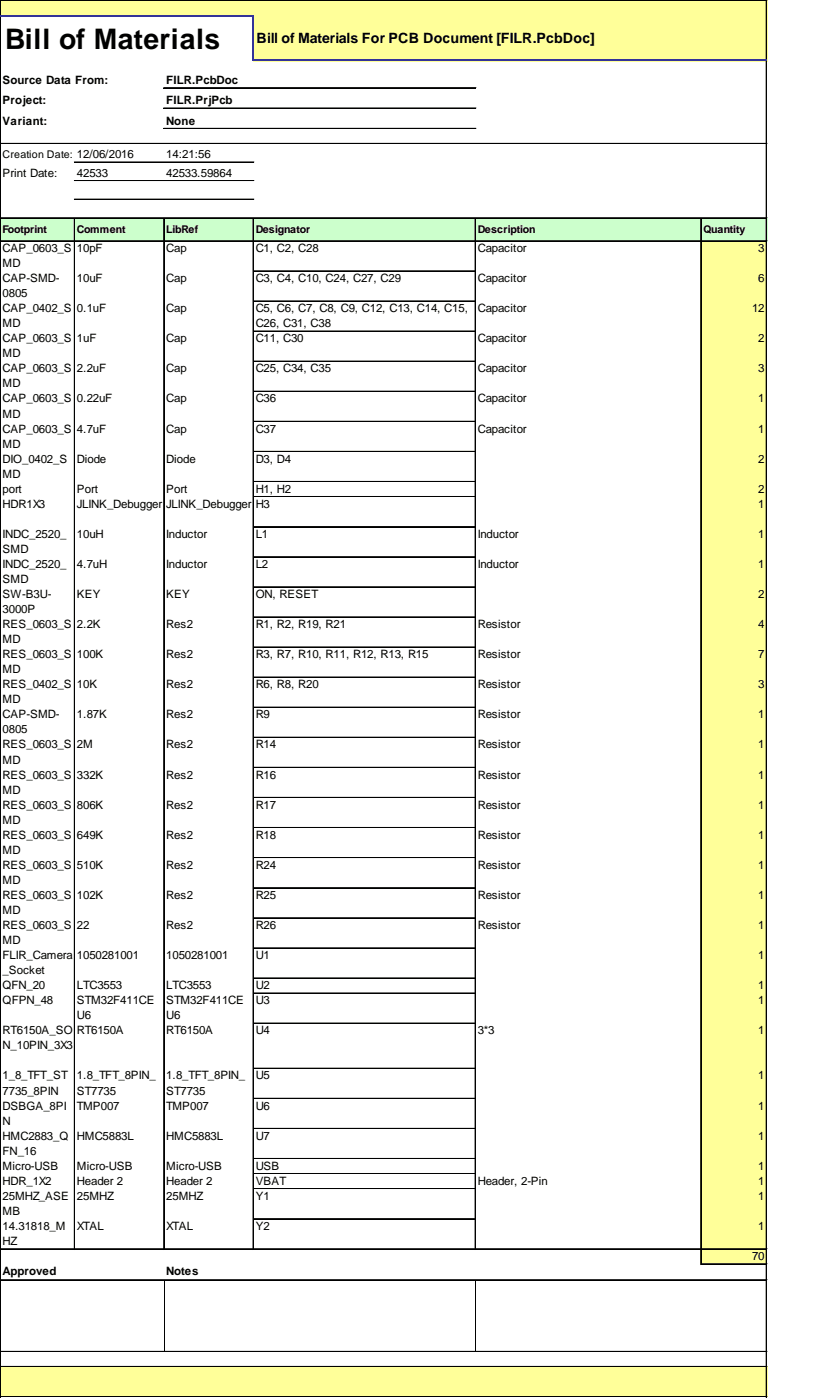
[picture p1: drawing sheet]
<svg xmlns="http://www.w3.org/2000/svg" width="231mm" height="392mm" viewBox="0 0 231 392" stroke-linecap="round" stroke-linejoin="round" font-family="sans-serif">
<defs><g id="words">
<text font-size="7.9" x="1.5" y="13.6">Bill of Materials</text>
<text font-size="4" x="71.8" y="12">Bill of Materials For PCB Document [FILR.PcbDoc]</text>
<g font-size="3.2">
<text x=".7" y="23.5">Source Data From:</text>
<text x="46.5" y="23.5">FILR.PcbDoc</text>
<text x=".7" y="29.2">Project:</text>
<text x="46.5" y="29.2">FILR.PrjPcb</text>
<text x=".7" y="34.9">Variant:</text>
<text x="46.5" y="34.9">None</text>
<text x="46.5" y="44.3">14:21:56</text>
<text x=".7" y="49.5">Print Date:</text>
<text x="21.5" y="49.5">42533</text>
<text x="46.5" y="49.5">42533.59864</text>
<text x=".7" y="70.6">CAP_0603_S</text>
<text x="21.5" y="70.6">10pF</text>
<text x="46.5" y="70.6">Cap</text>
<text x="71.5" y="70.6">C1, C2, C28</text>
<text x="133.6" y="70.6">Capacitor</text>
<text x="212.1" y="70.6">3</text>
<text x=".7" y="74.8">MD</text>
<text x=".7" y="79">CAP-SMD-</text>
<text x=".7" y="83.2">0805</text>
<text x="21.5" y="79">10uF</text>
<text x="46.5" y="79">Cap</text>
<text x="71.5" y="79">C3, C4, C10, C24, C27, C29</text>
<text x="133.6" y="79">Capacitor</text>
<text x="212.1" y="79">6</text>
<text x=".7" y="87.4">CAP_0402_S</text>
<text x="21.5" y="87.4">0.1uF</text>
<text x="46.5" y="87.4">Cap</text>
<text x="71.5" y="87.4">C5, C6, C7, C8, C9, C12, C13, C14, C15,</text>
<text x="133.6" y="87.4">Capacitor</text>
<text x="210.4" y="87.4">12</text>
<text x=".7" y="91.6">MD</text>
<text x=".7" y="95.8">CAP_0603_S</text>
<text x="21.5" y="95.8">1uF</text>
<text x="46.5" y="95.8">Cap</text>
<text x="71.5" y="91.6">C26, C31, C38</text>
<text x="71.5" y="95.8">C11, C30</text>
<text x="133.6" y="95.8">Capacitor</text>
<text x="212.1" y="95.8">2</text>
<text x=".7" y="100">MD</text>
<text x=".7" y="104.2">CAP_0603_S</text>
<text x="21.5" y="104.2">2.2uF</text>
<text x="46.5" y="104.2">Cap</text>
<text x="71.5" y="104.2">C25, C34, C35</text>
<text x="133.6" y="104.2">Capacitor</text>
<text x="212.1" y="104.2">3</text>
<text x=".7" y="108.5">MD</text>
<text x=".7" y="112.7">CAP_0603_S</text>
<text x="21.5" y="112.7">0.22uF</text>
<text x="46.5" y="112.7">Cap</text>
<text x="71.5" y="112.7">C36</text>
<text x="133.6" y="112.7">Capacitor</text>
<text x="212.1" y="112.7">1</text>
<text x=".7" y="116.9">MD</text>
<text x=".7" y="121.1">CAP_0603_S</text>
<text x=".7" y="125.3">MD</text>
<text x="21.5" y="121.1">4.7uF</text>
<text x="46.5" y="121.1">Cap</text>
<text x="71.5" y="121.1">C37</text>
<text x="133.6" y="121.1">Capacitor</text>
<text x="212.1" y="121.1">1</text>
<text x=".7" y="129.5">DIO_0402_S</text>
<text x="21.5" y="129.5">Diode</text>
<text x="46.5" y="129.5">Diode</text>
<text x="71.5" y="129.5">D3, D4</text>
<text x="212.1" y="129.5">2</text>
<text x=".7" y="133.7">MD</text>
<text x=".7" y="137.9">port</text>
<text x="21.5" y="137.9">Port</text>
<text x="46.5" y="137.9">Port</text>
<text x="71.5" y="137.9">H1, H2</text>
<text x="212.1" y="137.9">2</text>
<text x=".7" y="142.2">HDR1X3</text>
<text x="21.5" y="142.2">JLINK_Debugger</text>
<text x="46.5" y="142.2">JLINK_Debugger</text>
<text x="71.5" y="142.2">H3</text>
<text x="212.1" y="142.2">1</text>
<text x=".7" y="150.6">INDC_2520_</text>
<text x=".7" y="154.8">SMD</text>
<text x="21.5" y="150.6">10uH</text>
<text x="46.5" y="150.6">Inductor</text>
<text x="71.5" y="150.6">L1</text>
<text x="133.6" y="150.6">Inductor</text>
<text x="212.1" y="150.6">1</text>
<text x=".7" y="159">INDC_2520_</text>
<text x="21.5" y="159">4.7uH</text>
<text x="46.5" y="159">Inductor</text>
<text x="71.5" y="159">L2</text>
<text x="133.6" y="159">Inductor</text>
<text x="212.1" y="159">1</text>
<text x=".7" y="163.2">SMD</text>
<text x=".7" y="167.4">SW-B3U-</text>
<text x="21.5" y="167.4">KEY</text>
<text x="46.5" y="167.4">KEY</text>
<text x="71.5" y="167.4">ON, RESET</text>
<text x="212.1" y="167.4">2</text>
<text x=".7" y="171.6">3000P</text>
<text x=".7" y="175.8">RES_0603_S</text>
<text x="21.5" y="175.8">2.2K</text>
<text x="46.5" y="175.8">Res2</text>
<text x="71.5" y="175.8">R1, R2, R19, R21</text>
<text x="133.6" y="175.8">Resistor</text>
<text x="212.1" y="175.8">4</text>
<text x=".7" y="180.1">MD</text>
<text x=".7" y="184.3">RES_0603_S</text>
<text x="21.5" y="184.3">100K</text>
<text x="46.5" y="184.3">Res2</text>
<text x="71.5" y="184.3">R3, R7, R10, R11, R12, R13, R15</text>
<text x="133.6" y="184.3">Resistor</text>
<text x="212.1" y="184.3">7</text>
<text x=".7" y="188.5">MD</text>
<text x=".7" y="192.7">RES_0402_S</text>
<text x=".7" y="196.9">MD</text>
<text x="21.5" y="192.7">10K</text>
<text x="46.5" y="192.7">Res2</text>
<text x="71.5" y="192.7">R6, R8, R20</text>
<text x="133.6" y="192.7">Resistor</text>
<text x="212.1" y="192.7">3</text>
<text x=".7" y="201.1">CAP-SMD-</text>
<text x="21.5" y="201.1">1.87K</text>
<text x="46.5" y="201.1">Res2</text>
<text x="71.5" y="201.1">R9</text>
<text x="133.6" y="201.1">Resistor</text>
<text x="212.1" y="201.1">1</text>
<text x=".7" y="205.3">0805</text>
<text x=".7" y="209.5">RES_0603_S</text>
<text x="21.5" y="209.5">2M</text>
<text x="46.5" y="209.5">Res2</text>
<text x="71.5" y="209.5">R14</text>
<text x="133.6" y="209.5">Resistor</text>
<text x="212.1" y="209.5">1</text>
<text x=".7" y="213.8">MD</text>
<text x=".7" y="218">RES_0603_S</text>
<text x="21.5" y="218">332K</text>
<text x="46.5" y="218">Res2</text>
<text x="71.5" y="218">R16</text>
<text x="133.6" y="218">Resistor</text>
<text x="212.1" y="218">1</text>
<text x=".7" y="222.2">MD</text>
<text x=".7" y="226.4">RES_0603_S</text>
<text x="21.5" y="226.4">806K</text>
<text x="46.5" y="226.4">Res2</text>
<text x="71.5" y="226.4">R17</text>
<text x="133.6" y="226.4">Resistor</text>
<text x="212.1" y="226.4">1</text>
<text x=".7" y="230.6">MD</text>
<text x=".7" y="234.8">RES_0603_S</text>
<text x=".7" y="239">MD</text>
<text x="21.5" y="234.8">649K</text>
<text x="46.5" y="234.8">Res2</text>
<text x="71.5" y="234.8">R18</text>
<text x="133.6" y="234.8">Resistor</text>
<text x="212.1" y="234.8">1</text>
<text x=".7" y="243.2">RES_0603_S</text>
<text x="21.5" y="243.2">510K</text>
<text x="46.5" y="243.2">Res2</text>
<text x="71.5" y="243.2">R24</text>
<text x="133.6" y="243.2">Resistor</text>
<text x="212.1" y="243.2">1</text>
<text x=".7" y="247.5">MD</text>
<text x=".7" y="251.7">RES_0603_S</text>
<text x="21.5" y="251.7">102K</text>
<text x="46.5" y="251.7">Res2</text>
<text x="71.5" y="251.7">R25</text>
<text x="133.6" y="251.7">Resistor</text>
<text x="212.1" y="251.7">1</text>
<text x=".7" y="255.9">MD</text>
<text x=".7" y="260.1">RES_0603_S</text>
<text x="21.5" y="260.1">22</text>
<text x="46.5" y="260.1">Res2</text>
<text x="71.5" y="260.1">R26</text>
<text x="133.6" y="260.1">Resistor</text>
<text x="212.1" y="260.1">1</text>
<text x=".7" y="264.3">MD</text>
<text x=".7" y="268.5">FLIR_Camera</text>
<text x="21.5" y="268.5">1050281001</text>
<text x="46.5" y="268.5">1050281001</text>
<text x="71.5" y="268.5">U1</text>
<text x="212.1" y="268.5">1</text>
<text x=".7" y="272.7">_Socket</text>
<text x=".7" y="276.9">QFN_20</text>
<text x=".7" y="281.1">QFPN_48</text>
<text x="21.5" y="276.9">LTC3553</text>
<text x="21.5" y="281.1">STM32F411CE</text>
<text x="46.5" y="276.9">LTC3553</text>
<text x="46.5" y="281.1">STM32F411CE</text>
<text x="71.5" y="276.9">U2</text>
<text x="71.5" y="281.1">U3</text>
<text x="212.1" y="276.9">1</text>
<text x="212.1" y="281.1">1</text>
<text x="21.5" y="285.4">U6</text>
<text x="46.5" y="285.4">U6</text>
<text x=".7" y="289.6">RT6150A_SO</text>
<text x=".7" y="293.8">N_10PIN_3X3</text>
<text x="21.5" y="289.6">RT6150A</text>
<text x="46.5" y="289.6">RT6150A</text>
<text x="71.5" y="289.6">U4</text>
<text x="133.6" y="289.6">3*3</text>
<text x="212.1" y="289.6">1</text>
<text x=".7" y="302.2">1_8_TFT_ST</text>
<text x="21.5" y="302.2">1.8_TFT_8PIN_</text>
<text x="46.5" y="302.2">1.8_TFT_8PIN_</text>
<text x="71.5" y="302.2">U5</text>
<text x="212.1" y="302.2">1</text>
<text x=".7" y="306.4">7735_8PIN</text>
<text x=".7" y="310.6">DSBGA_8PI</text>
<text x="21.5" y="306.4">ST7735</text>
<text x="21.5" y="310.6">TMP007</text>
<text x="46.5" y="306.4">ST7735</text>
<text x="46.5" y="310.6">TMP007</text>
<text x="71.5" y="310.6">U6</text>
<text x="212.1" y="310.6">1</text>
<text x=".7" y="314.8">N</text>
<text x=".7" y="319.1">HMC2883_Q</text>
<text x=".7" y="323.3">FN_16</text>
<text x="21.5" y="319.1">HMC5883L</text>
<text x="46.5" y="319.1">HMC5883L</text>
<text x="71.5" y="319.1">U7</text>
<text x="212.1" y="319.1">1</text>
<text x=".7" y="327.5">Micro-USB</text>
<text x="21.5" y="327.5">Micro-USB</text>
<text x="46.5" y="327.5">Micro-USB</text>
<text x="71.5" y="327.5">USB</text>
<text x="212.1" y="327.5">1</text>
<text x=".7" y="331.7">HDR_1X2</text>
<text x=".7" y="335.9">25MHZ_ASE</text>
<text x="21.5" y="331.7">Header 2</text>
<text x="21.5" y="335.9">25MHZ</text>
<text x="46.5" y="331.7">Header 2</text>
<text x="46.5" y="335.9">25MHZ</text>
<text x="71.5" y="331.7">VBAT</text>
<text x="71.5" y="335.9">Y1</text>
<text x="133.6" y="331.7">Header, 2-Pin</text>
<text x="212.1" y="331.7">1</text>
<text x="212.1" y="335.9">1</text>
<text x=".7" y="340.1">MB</text>
<text x=".7" y="344.3">14.31818_M</text>
<text x="21.5" y="344.3">XTAL</text>
<text x="46.5" y="344.3">XTAL</text>
<text x="71.5" y="344.3">Y2</text>
<text x="212.1" y="344.3">1</text>
<text x=".7" y="348.5">HZ</text>
<text x="210.4" y="352.7">70</text>
<text x=".7" y="357">Approved</text>
<text x="46.5" y="357">Notes</text>
</g>
<g font-size="3">
<text x=".7" y="44.3">Creation Date: 12/06/2016</text>
<text x=".7" y="65.1">Footprint</text>
<text x="21.5" y="65.1">Comment</text>
<text x="46.5" y="65.1">LibRef</text>
<text x="71.5" y="65.1">Designator</text>
<text x="133.6" y="65.1">Description</text>
<text x="196.8" y="65.1">Quantity</text>
</g>
</g></defs>
<g fill="#ff9">
<path d="M.2 .2h214.4v4.5h-214.4z"/>
<path d="M70.8 4.5h143.8v12.6h-143.8z"/>
</g>
<path d="M.2 60.9h214.4v6.7h-214.4z" fill="#cfc"/>
<g fill="#ff9">
<path d="M196 67.4h18.6v8.7h-18.6z"/>
<path d="M196 75.8h18.6v8.7h-18.6z"/>
<path d="M196 84.2h18.6v8.7h-18.6z"/>
<path d="M196 92.7h18.6v8.6h-18.6z"/>
<path d="M196 101.1h18.6v8.7h-18.6z"/>
<path d="M196 109.5h18.6v8.7h-18.6z"/>
<path d="M196 117.9h18.6v8.7h-18.6z"/>
<path d="M196 126.4h18.6v8.6h-18.6z"/>
<path d="M196 134.8h18.6v4.4h-18.6z"/>
<path d="M196 139h18.6v8.7h-18.6z"/>
<path d="M196 147.4h18.6v8.7h-18.6z"/>
<path d="M196 155.8h18.6v8.7h-18.6z"/>
<path d="M196 164.3h18.6v8.6h-18.6z"/>
<path d="M196 172.7h18.6v8.7h-18.6z"/>
<path d="M196 181.1h18.6v8.7h-18.6z"/>
<path d="M196 189.5h18.6v8.7h-18.6z"/>
<path d="M196 198h18.6v8.6h-18.6z"/>
<path d="M196 206.4h18.6v8.7h-18.6z"/>
<path d="M196 214.8h18.6v8.7h-18.6z"/>
<path d="M196 223.2h18.6v8.7h-18.6z"/>
<path d="M196 231.7h18.6v8.6h-18.6z"/>
<path d="M196 240.1h18.6v113.9h-18.6z"/>
<path d="M.2 382.5h214.4v8.7h-214.4z"/>
</g>
<path d="M0 0v4.2M.1 0v4.2M214.3 .2v16.4M214.5 .2v16.4" fill="none" stroke="#000" stroke-width=".28"/>
<path d="M70.5 4.7h.5v12.4h-.5z" fill="#339"/>
<g fill="none" stroke="#000" stroke-width=".28">
<path d="M0 4.7v386.5M.1 4.7v386.5M.2 0h214.4M.2 .1h214.4M214.3 17.1v374.1M214.5 17.1v374.1M20.8 61.2v288.6M20.9 61.2v288.6M45.8 61.2v288.6M45.9 61.2v288.6M70.8 61.2v288.6M70.9 61.2v288.6"/>
<path d="M132.9 61.2v288.6M133 61.2v288.6M196 61.2v292.8M196.1 61.2v292.8M45.9 358.5v19.8M133 358.5v19.8"/>
</g>
<g fill="#339">
<path d="M0 4.2h71v.5h-71z"/>
<path d="M71 16.6h143.6v.5h-143.6z"/>
</g>
<g fill="none" stroke="#000" stroke-width=".28">
<path d="M45.8 24.5h87.4M45.8 24.7h87.4M45.8 30.2h87.4M45.8 30.4h87.4M45.8 35.9h87.4M45.8 36h87.4M.2 40.1h214.4M.2 40.3h214.4M20.8 45.3h50.2M20.8 45.5h50.2M20.8 50.5h50.2M20.8 50.7h50.2"/>
<path d="M20.8 55.7h50.2M20.8 55.9h50.2M.2 60.9h214.4M.2 61.1h214.4M.2 67.4h214.4M.2 67.5h214.4M71 75.8h61.9M71 75.9h61.9M71 84.2h61.9M71 84.4h61.9M71 92.7h61.9M71 92.8h61.9"/>
<path d="M71 101.1h61.9M71 101.2h61.9M71 109.5h61.9M71 109.6h61.9M71 117.9h61.9M71 118.1h61.9M71 126.4h61.9M71 126.5h61.9M71 134.8h61.9M71 134.9h61.9M71 139h61.9M71 139.1h61.9"/>
<path d="M71 147.4h61.9M71 147.5h61.9M71 155.8h61.9M71 156h61.9M71 164.3h61.9M71 164.4h61.9M71 172.7h61.9M71 172.8h61.9M71 181.1h61.9M71 181.2h61.9M71 189.5h61.9M71 189.7h61.9"/>
<path d="M71 198h61.9M71 198.1h61.9M71 206.4h61.9M71 206.5h61.9M71 214.8h61.9M71 214.9h61.9M71 223.2h61.9M71 223.4h61.9M71 231.7h61.9M71 231.8h61.9M71 240.1h61.9M71 240.2h61.9"/>
<path d="M71 248.5h61.9M71 248.6h61.9M71 256.9h61.9M71 257h61.9M71 265.3h61.9M71 265.5h61.9M71 273.8h61.9M71 273.9h61.9M71 278h61.9M71 278.1h61.9M71 286.4h61.9M71 286.5h61.9"/>
<path d="M71 299h61.9M71 299.2h61.9M71 307.5h61.9M71 307.6h61.9M71 315.9h61.9M71 316h61.9M71 324.3h61.9M71 324.4h61.9M71 328.5h61.9M71 328.6h61.9M71 332.7h61.9M71 332.9h61.9"/>
<path d="M.2 349.6h214.4M.2 349.7h214.4M.2 358.3h214.4M.2 358.4h214.4M71 341.2h61.9M71 341.3h61.9M196.3 353.8h18.3M196.3 353.9h18.3M.2 378.3h214.4M.2 378.4h214.4M.2 382.5h214.4M.2 382.7h214.4"/>
<path d="M.2 391h214.4M.2 391.1h214.4"/>
</g>
<use href="#words"/>
</svg>
